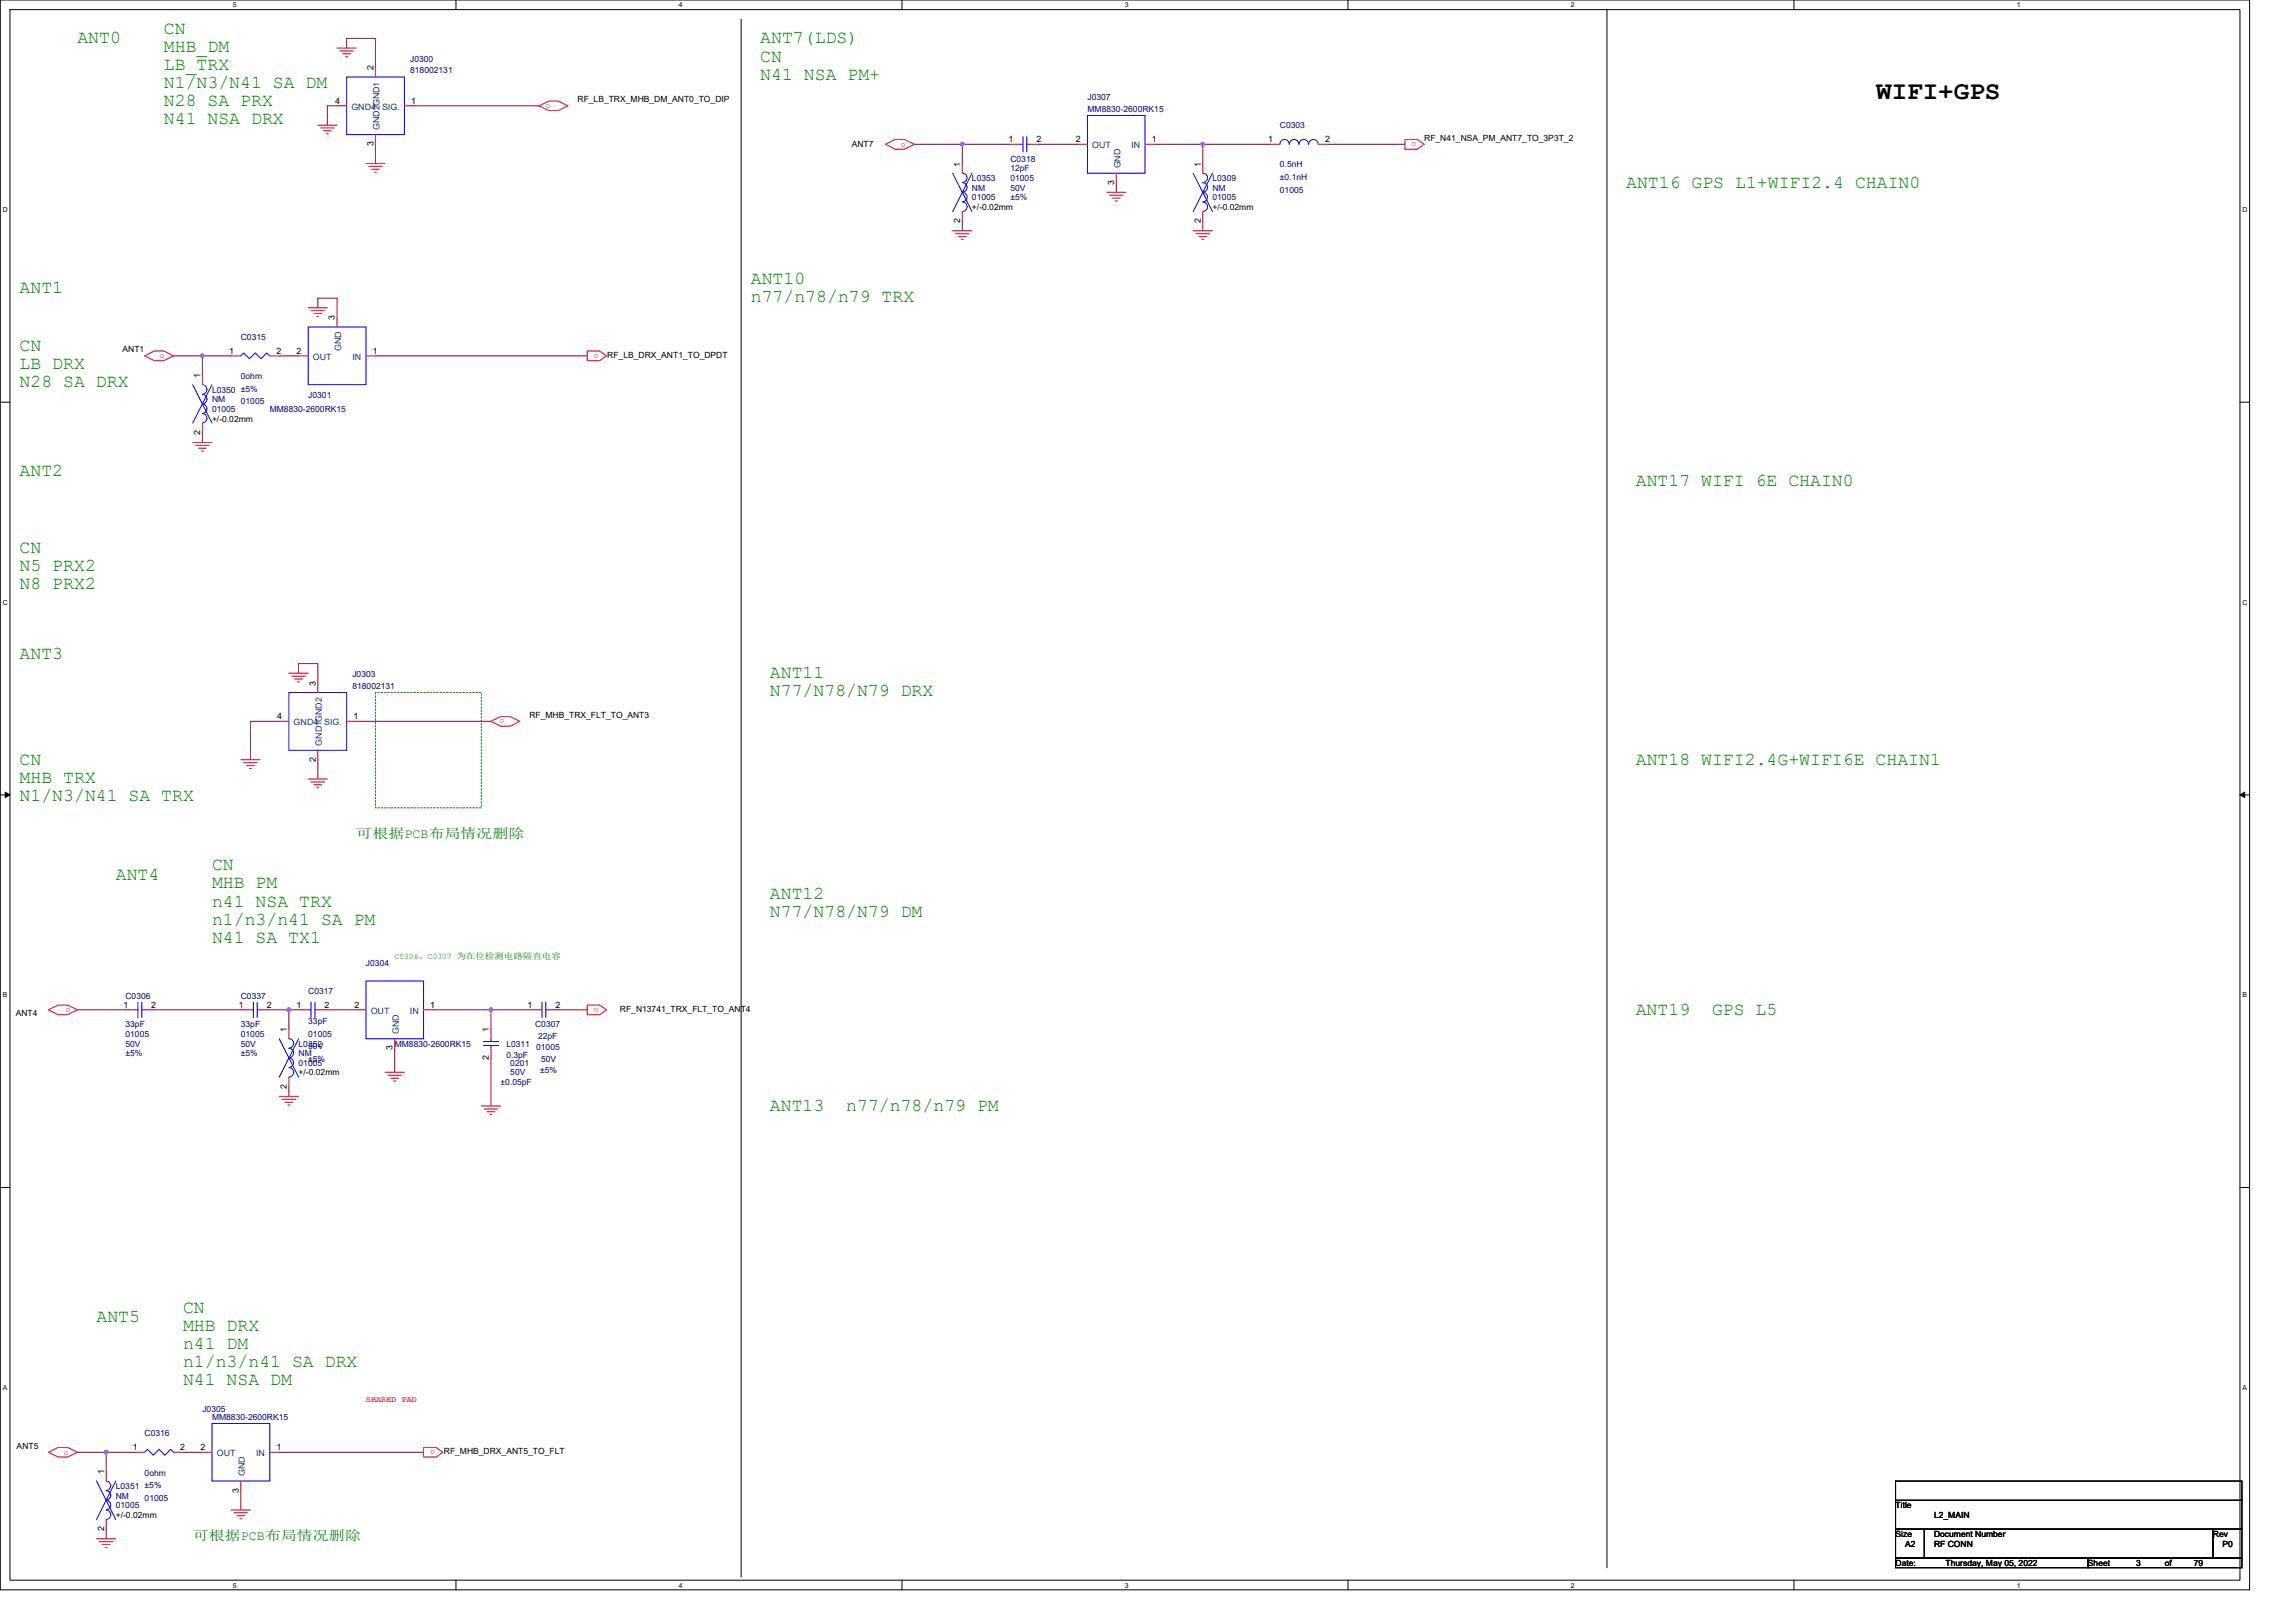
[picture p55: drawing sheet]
<svg xmlns="http://www.w3.org/2000/svg" width="297mm" height="210mm" viewBox="0 0 297 210" stroke-linecap="round" stroke-linejoin="round" font-family="sans-serif">
<defs><g id="words">
<text font-size="3.3" x="242.7" y="12.8">WIFI+GPS</text>
<g font-size="2.3" fill="#008000">
<text x="10" y="5.6">ANT0</text>
<text x="21.2" y="4.4">CN</text>
<text x="98.4" y="5.6">ANT7(LDS)</text>
<text x="21.2" y="6.7">MHB_DM</text>
<text x="21.2" y="9.1">LB_TRX</text>
<text x="21.2" y="11.4">N1/N3/N41 SA DM</text>
<text x="98.4" y="8">CN</text>
<text x="98.4" y="10.3">N41 NSA PM+</text>
<text x="21.2" y="13.8">N28 SA PRX</text>
<text x="21.2" y="16.1">N41 NSA DRX</text>
<text x="210.4" y="24.3">ANT16 GPS L1+WIFI2.4 CHAIN0</text>
<text x="2.5" y="38">ANT1</text>
<text x="97.1" y="36.7">ANT10</text>
<text x="97.1" y="39.1">n77/n78/n79 TRX</text>
<text x="2.5" y="45.4">CN</text>
<text x="2.5" y="47.8">LB DRX</text>
<text x="2.5" y="50.1">N28 SA DRX</text>
<text x="2.5" y="61.6">ANT2</text>
<text x="211.6" y="62.8">ANT17 WIFI 6E CHAIN0</text>
<text x="2.5" y="71.6">CN</text>
<text x="2.5" y="73.9">N5 PRX2</text>
<text x="2.5" y="76.3">N8 PRX2</text>
<text x="2.5" y="85.3">ANT3</text>
<text x="99.6" y="87.7">ANT11</text>
<text x="99.6" y="90.1">N77/N78/N79 DRX</text>
<text x="2.5" y="99">CN</text>
<text x="2.5" y="101.3">MHB TRX</text>
<text x="211.6" y="99">ANT18 WIFI2.4G+WIFI6E CHAIN1</text>
<text x="2.5" y="103.7">N1/N3/N41 SA TRX</text>
<text x="15" y="113.9">ANT4</text>
<text x="27.4" y="112.6">CN</text>
<text x="27.4" y="115">MHB PM</text>
<text x="27.4" y="117.3">n41 NSA TRX</text>
<text x="27.4" y="119.7">n1/n3/n41 SA PM</text>
<text x="99.6" y="116.4">ANT12</text>
<text x="99.6" y="118.7">N77/N78/N79 DM</text>
<text x="27.4" y="122">N41 SA TX1</text>
<text x="211.6" y="131.3">ANT19</text>
<text x="221.5" y="131.3">GPS L5</text>
<text x="99.6" y="143.7">ANT13</text>
<text x="109.5" y="143.7">n77/n78/n79 PM</text>
<text x="12.5" y="171.1">ANT5</text>
<text x="23.7" y="169.9">CN</text>
<text x="23.7" y="172.2">MHB DRX</text>
<text x="23.7" y="174.6">n41 DM</text>
<text x="23.7" y="176.9">n1/n3/n41 SA DRX</text>
<text x="23.7" y="179.3">N41 NSA DM</text>
</g>
<g font-size="1.7" fill="#008000">
<text x="46.1" y="108.4">可可可PCB布布布布删删</text>
<text x="24.9" y="199.3">可可可PCB布布布布删删</text>
</g>
<g font-size="1.1">
<text x="48.3" y="9.1" transform="rotate(-90 48.3 9.1)">2</text>
<text x="43.3" y="13.4">4</text>
<text x="53.2" y="13.4">1</text>
<text x="74.7" y="13.2">RF_LB_TRX_MHB_DM_ANT0_TO_DIP</text>
<text x="48.3" y="18.9" transform="rotate(-90 48.3 18.9)">3</text>
<text x="110.2" y="19.1">ANT7</text>
<text x="124.2" y="21.5" transform="rotate(-90 124.2 21.5)">1</text>
<text x="130.5" y="18.4">1</text>
<text x="134.1" y="18.4">2</text>
<text x="139.2" y="18.4">2</text>
<text x="144.1" y="23.9" transform="rotate(-90 144.1 23.9)">3</text>
<text x="149" y="18.4">1</text>
<text x="155.3" y="21.5" transform="rotate(-90 155.3 21.5)">1</text>
<text x="164.1" y="18.4">1</text>
<text x="171.4" y="18.4">2</text>
<text x="184.3" y="18.2">RF_N41_NSA_PM_ANT7_TO_3P3T_2</text>
<text x="124.2" y="28.9" transform="rotate(-90 124.2 28.9)">2</text>
<text x="125.7" y="27.2">+/-0.02mm</text>
<text x="155.3" y="28.9" transform="rotate(-90 155.3 28.9)">2</text>
<text x="156.9" y="27.2">+/-0.02mm</text>
<text x="43.3" y="41.4" transform="rotate(-90 43.3 41.4)">3</text>
<text x="15.9" y="45.6">ANT1</text>
<text x="29.7" y="45.8">1</text>
<text x="35.8" y="45.8">2</text>
<text x="38.4" y="45.8">2</text>
<text x="48.2" y="45.8">1</text>
<text x="78.6" y="46.3">RF_LB_DRX_ANT1_TO_DPDT</text>
<text x="25.9" y="48.9" transform="rotate(-90 25.9 48.9)">1</text>
<text x="25.9" y="56.3" transform="rotate(-90 25.9 56.3)">2</text>
<text x="27.4" y="54.5">+/-0.02mm</text>
<text x="40.8" y="88.8" transform="rotate(-90 40.8 88.8)">3</text>
<text x="35.9" y="93.1">4</text>
<text x="45.7" y="93.1">1</text>
<text x="68.5" y="92.9">RF_MHB_TRX_FLT_TO_ANT3</text>
<text x="40.8" y="98.6" transform="rotate(-90 40.8 98.6)">2</text>
<text x="2" y="131.4">ANT4</text>
<text x="16" y="130.4">1</text>
<text x="19.6" y="130.4">2</text>
<text x="30.9" y="130.4">1</text>
<text x="34.5" y="130.4">2</text>
<text x="38.4" y="130.4">1</text>
<text x="42" y="130.4">2</text>
<text x="45.8" y="130.4">2</text>
<text x="55.7" y="130.4">1</text>
<text x="68.2" y="130.4">1</text>
<text x="71.9" y="130.4">2</text>
<text x="80.2" y="131">RF_N13741_TRX_FLT_TO_ANT4</text>
<text x="37.1" y="133.6" transform="rotate(-90 37.1 133.6)">1</text>
<text x="50.8" y="135.9" transform="rotate(-90 50.8 135.9)">3</text>
<text x="63.2" y="137.2" transform="rotate(-90 63.2 137.2)">2</text>
<text x="63.2" y="133.6" transform="rotate(-90 63.2 133.6)">1</text>
<text x="37.1" y="140.9" transform="rotate(-90 37.1 140.9)">2</text>
<text x="38.6" y="139.2">+/-0.02mm</text>
<text x="2.2" y="187.5">ANT5</text>
<text x="13.5" y="190.8" transform="rotate(-90 13.5 190.8)">1</text>
<text x="17.2" y="187.7">1</text>
<text x="23.3" y="187.7">2</text>
<text x="25.9" y="187.7">2</text>
<text x="35.8" y="187.7">1</text>
<text x="57.4" y="188.2">RF_MHB_DRX_ANT5_TO_FLT</text>
<text x="15" y="196.4">+/-0.02mm</text>
<text x="30.9" y="193.2" transform="rotate(-90 30.9 193.2)">3</text>
<text x="245.2" y="195.2">Title</text>
<text x="250.2" y="196.4">L2_MAIN</text>
<text x="13.5" y="198.2" transform="rotate(-90 13.5 198.2)">2</text>
<text x="245.2" y="198.9">Size</text>
<text x="245.2" y="202.6">Date:</text>
<text x="246.5" y="200.2">A2</text>
<text x="250.2" y="198.9">Document Number</text>
<text x="250.2" y="200.2">RF CONN</text>
<text x="251.7" y="202.7">Thursday, May 05, 2022</text>
<text x="270.1" y="202.6">Sheet</text>
<text x="276.3" y="202.7">3</text>
<text x="280.1" y="202.7">of</text>
<text x="283.8" y="202.7">79</text>
<text x="286.3" y="198.9">Rev</text>
<text x="287.5" y="200.2">P0</text>
</g>
<g font-size="1.1" fill="#000080">
<text x="53.1" y="8">J0300</text>
<text x="53.1" y="9.5">818002131</text>
<text x="140.7" y="13">J0307</text>
<text x="140.7" y="14.5">MM8830-2600RK15</text>
<text x="165.6" y="16.6">C0303</text>
<text x="125.7" y="23.4">L0353</text>
<text x="130.7" y="20.9">C0318</text>
<text x="130.7" y="22.2">12pF</text>
<text x="130.7" y="23.4">01005</text>
<text x="156.9" y="23.4">L0309</text>
<text x="165.6" y="21.7">0.5nH</text>
<text x="165.6" y="23.3">±0.1nH</text>
<text x="125.7" y="24.7">NM</text>
<text x="125.7" y="25.9">01005</text>
<text x="130.7" y="24.7">50V</text>
<text x="130.7" y="25.9">±5%</text>
<text x="156.9" y="24.7">NM</text>
<text x="156.9" y="25.9">01005</text>
<text x="165.6" y="24.9">01005</text>
<text x="31.2" y="44">C0315</text>
<text x="27.4" y="50.8">L0350 ±5%</text>
<text x="27.4" y="52">NM</text>
<text x="27.4" y="53.3">01005</text>
<text x="31.2" y="49.1">0ohm</text>
<text x="31.2" y="52.3">01005</text>
<text x="34.9" y="53.3">MM8830-2600RK15</text>
<text x="39.9" y="51.5">J0301</text>
<text x="45.6" y="87.7">J0303</text>
<text x="45.6" y="89.1">818002131</text>
<text x="47.3" y="125">J0304</text>
<text x="16.2" y="129.2">C0306</text>
<text x="31.2" y="129.2">C0337</text>
<text x="39.9" y="128.6">C0317</text>
<text x="16.2" y="132.9">33pF</text>
<text x="16.2" y="134.2">01005</text>
<text x="16.2" y="135.4">50V</text>
<text x="16.2" y="136.7">±5%</text>
<text x="31.2" y="132.9">33pF</text>
<text x="31.2" y="134.2">01005</text>
<text x="31.2" y="135.4">50V</text>
<text x="31.2" y="136.7">±5%</text>
<text x="38.6" y="135.4">L0352</text>
<text x="38.6" y="136.7">NM</text>
<text x="38.6" y="137.9">01005</text>
<text x="39.9" y="132.6">33pF</text>
<text x="39.9" y="134.2">01005</text>
<text x="39.9" y="135.8">50V</text>
<text x="39.9" y="137.4">±5%</text>
<text x="51.1" y="135.4">MM8830-2600RK15</text>
<text x="65.5" y="135.4">L0311</text>
<text x="65.5" y="136.9">0.3pF</text>
<text x="66" y="137.9">0201</text>
<text x="69.2" y="132.9">C0307</text>
<text x="69.4" y="135.9">01005</text>
<text x="69.6" y="134.5">22pF</text>
<text x="70" y="137.4">50V</text>
<text x="64.8" y="140.4">±0.05pF</text>
<text x="66" y="139.2">50V</text>
<text x="69.9" y="138.9">±5%</text>
<text x="18.7" y="185.8">C0316</text>
<text x="26.2" y="182.7">J0305</text>
<text x="27.4" y="183.7">MM8830-2600RK15</text>
<text x="18.7" y="190.9">0ohm</text>
<text x="15" y="192.7">L0351 ±5%</text>
<text x="15" y="193.9">NM</text>
<text x="15" y="195.2">01005</text>
<text x="18.7" y="194.2">01005</text>
</g>
<g font-size="1.1" fill="#004080">
<text x="45.5" y="14.2">GND4 SIG.</text>
<text x="49.1" y="16.8" transform="rotate(-90 49.1 16.8)">GND2GND1</text>
<text x="141.3" y="19.2">OUT</text>
<text x="144.9" y="21.8" transform="rotate(-90 144.9 21.8)">GND</text>
<text x="146.4" y="19.2">IN</text>
<text x="40.5" y="46.6">OUT</text>
<text x="44.1" y="45.5" transform="rotate(-90 44.1 45.5)">GND</text>
<text x="45.6" y="46.6">IN</text>
<text x="38" y="93.9">GND4 SIG.</text>
<text x="41.7" y="96.5" transform="rotate(-90 41.7 96.5)">GND1GND2</text>
<text x="48" y="131.2">OUT</text>
<text x="53" y="131.2">IN</text>
<text x="51.6" y="133.8" transform="rotate(-90 51.6 133.8)">GND</text>
<text x="28" y="188.4">OUT</text>
<text x="31.7" y="191.1" transform="rotate(-90 31.7 191.1)">GND</text>
<text x="33.1" y="188.4">IN</text>
</g>
<g font-size="1.1" fill="#f00">
<text x="70.6" y="14">o</text>
<text x="116.5" y="19">o</text>
<text x="183.3" y="18.4" transform="rotate(180 183.3 18.4)">o</text>
<text x="20.7" y="46.3">o</text>
<text x="77.5" y="45.8" transform="rotate(180 77.5 45.8)">o</text>
<text x="65.3" y="93.1" transform="rotate(180 65.3 93.1)">o</text>
<text x="9.1" y="130.4" transform="rotate(180 9.1 130.4)">o</text>
<text x="77.5" y="130.4" transform="rotate(180 77.5 130.4)">o</text>
<text x="8.3" y="188.2">o</text>
<text x="56.3" y="187.6" transform="rotate(180 56.3 187.6)">o</text>
</g>
<text font-size="1.1" fill="#008000" x="51.1" y="124.1">C0306、C0307 为为为为为预为为为预兼</text>
<text font-size="1.1" fill="#ff8000" x="47.3" y="181.4">SHARED PAD</text>
<g font-size=".9">
<text x="30.1" y="1">5</text>
<text x="87.8" y="1">4</text>
<text x="145.5" y="1">3</text>
<text x="203.2" y="1">2</text>
<text x="260.9" y="1">1</text>
<text x=".4" y="27.5">D</text>
<text x="290.1" y="27.5">D</text>
<text x=".4" y="78.3">C</text>
<text x="290.1" y="78.3">C</text>
<text x=".4" y="129.1">B</text>
<text x="290.1" y="129.1">B</text>
<text x=".4" y="179.9">A</text>
<text x="290.1" y="179.9">A</text>
<text x="30.1" y="205.4">5</text>
<text x="87.8" y="205.4">4</text>
<text x="145.5" y="205.4">3</text>
<text x="203.2" y="205.4">2</text>
<text x="260.9" y="205.4">1</text>
</g>
</g></defs>
<path d="M0 0h291v205.7h-291zM1.3 1.2h288.5v203.3h-288.5z" fill="none" stroke="#000" stroke-width=".13"/>
<g fill="#fff">
<path d="M30.1 .1h.5v1h-.5z"/>
<path d="M30.1 204.6h.5v1h-.5z"/>
</g>
<path d="M59 0v1.2M59 204.5v1.2" fill="none" stroke="#000" stroke-width=".13"/>
<g fill="#fff">
<path d="M87.8 .1h.5v1h-.5z"/>
<path d="M87.8 204.6h.5v1h-.5z"/>
</g>
<path d="M116.7 0v1.2M116.7 204.5v1.2" fill="none" stroke="#000" stroke-width=".13"/>
<g fill="#fff">
<path d="M145.5 .1h.5v1h-.5z"/>
<path d="M145.5 204.6h.5v1h-.5z"/>
</g>
<path d="M174.4 0v1.2M174.4 204.5v1.2" fill="none" stroke="#000" stroke-width=".13"/>
<g fill="#fff">
<path d="M203.2 .1h.5v1h-.5z"/>
<path d="M203.2 204.6h.5v1h-.5z"/>
</g>
<path d="M232.1 0v1.2M232.1 204.5v1.2" fill="none" stroke="#000" stroke-width=".13"/>
<g fill="#fff">
<path d="M260.9 .1h.5v1h-.5z"/>
<path d="M260.9 204.6h.5v1h-.5z"/>
<path d="M.4 26.6h.6v1h-.6z"/>
<path d="M290.1 26.6h.6v1h-.6z"/>
<path d="M.4 77.4h.6v1h-.6z"/>
<path d="M290.1 77.4h.6v1h-.6z"/>
</g>
<path d="M0 52h1.3M289.8 52h1.2" fill="none" stroke="#000" stroke-width=".13"/>
<g fill="#fff">
<path d="M.4 128.3h.5v1h-.5z"/>
<path d="M290.1 128.3h.6v1h-.6z"/>
</g>
<path d="M0 102.9h1.3M.7 102.5l.6 .4-.6 .3zM289.8 102.9h1.2M289.8 102.9l.6-.4v.7z" fill="none" stroke="#000" stroke-width=".13"/>
<path d="M.7 102.5l.6 .4-.6 .3zM289.8 102.9l.6-.4v.7z" fill="#000"/>
<g fill="#fff">
<path d="M.4 179.1h.5v1h-.5z"/>
<path d="M290.1 179.1h.6v1h-.6z"/>
</g>
<path d="M95.9 2.5v201.6M207.9 1.2v201.7M0 153.7h1.3M289.8 153.7h1.2M245.2 191.7h44.8v2.5h-44.8zM245.2 194.2h44.8v3.7h-44.8zM245.2 197.9h3.8v3.7h-3.8zM249 197.9h37.3v3.7h-37.3zM286.3 197.9h3.7v3.7h-3.7zM245.2 201.6h24.9v1.3h-24.9zM270.1 201.6h19.9v1.3h-19.9z" fill="none" stroke="#000" stroke-width=".13"/>
<path d="M48.6 89.6h13.7v14.9h-13.7z" fill="none" stroke="#008000" stroke-width=".13" stroke-dasharray=".2 .2"/>
<g fill="none" stroke="#f00" stroke-width=".13">
<path d="M41.1 16.2h2.5M41.5 16.6h1.7M41.9 16.9h1M42.2 17.3h.3M43.6 13.7h1.2M43.6 6.2h2.5M44 6.6h1.7M44.3 7h1.1M44.7 7.3h.3M48.6 8.7v1.3M48.6 17.4v1.3M52.3 13.7h1.3"/>
<path d="M69.7 13.7l1.3-.6h1.2l1.3 .6-1.3 .6h-1.2zM114.6 18.7l1.2-.6h1.2l1.3 .6-1.3 .6h-1.2zM130.7 18.7h1.3M133.2 18.7h1.3M139.4 18.7h1.3M148.1 18.7h1.3M164.3 18.7h1.3M170.6 18.7h1.2M181.8 18.1h1.6l.9 .6-.9 .6h-1.6zM39.9 39.8h2.5M47.3 21.2h2.5M47.7 21.5h1.8"/>
<path d="M48.1 21.9h1M48.5 22.3h.2M123.3 29.9h2.4M123.6 30.2h1.8M124 30.6h1M124.4 31h.2M124.5 21.2v1.2M124.5 27.4v1.2M143.2 24.9h2.5M143.5 25.3h1.8M143.9 25.6h1M144.3 26h.2"/>
<path d="M144.4 22.4v1.2M154.4 29.9h2.5M154.7 30.2h1.8M155.1 30.6h1M155.5 31h.2M155.6 21.2v1.2M155.6 27.4v1.2M18.7 46.1l1.3-.7h1.2l1.3 .7-1.3 .6h-1.2zM24.9 57.3h2.5M25.3 57.6h1.7M25.7 58h1M26.1 58.4h.2"/>
<path d="M26.2 48.5v1.3M26.2 54.8v1.2M29.9 46.1h1.3M34.9 46.1h1.2M38.6 46.1h1.3M40.2 40.2h1.8M40.6 40.6h1M41 41h.2M43.6 41.1v1.2M47.3 46.1h1.3M76 45.4h1.6l.9 .7-.9 .6h-1.6zM31.2 98.3h2.5"/>
<path d="M31.5 98.7h1.8M31.9 99.1h1M32.3 99.4h.2M36.1 93.3h1.3M37.4 87.1h2.5M37.8 87.5h1.7M38.1 87.9h1M38.5 88.2h.3M41.1 97.1v1.2M41.1 88.4v1.2M44.8 93.3h1.3M63.5 93.3l1.3-.6h1.2l1.2 .6-1.2 .7h-1.2z"/>
<path d="M39.9 100.8h2.5M40.2 101.2h1.8M40.6 101.6h1M41 101.9h.2M6.3 130.7l1.2-.6h1.3l1.2 .6-1.2 .6h-1.3zM16.2 130.7h1.3M18.7 130.7h1.3M31.2 130.7h1.2M33.7 130.7h1.2M37.4 133.2v1.2M37.4 139.4v1.3M38.6 130.7h1.3"/>
<path d="M41.1 130.7h1.3M46.1 130.7h1.2M49.8 138.8h2.5M50.2 139.1h1.7M50.6 139.5h1M50.9 139.9h.3M51.1 134.4v1.3M54.8 130.7h1.2M63.5 133.2v1.2M63.5 135.7v1.2M68.5 130.7h1.2M71 130.7h1.2"/>
<path d="M76 130.1h1.6l.9 .6-.9 .6h-1.6zM36.1 141.9h2.5M36.5 142.3h1.7M36.9 142.6h1M37.2 143h.3M62.3 143.1h2.5M62.6 143.5h1.8M63 143.9h1M63.4 144.3h.2M6.3 187.9l1.2-.6h1.3l1.2 .6-1.2 .7h-1.3zM12.5 199.1h2.5M12.9 199.5h1.7"/>
<path d="M13.2 199.9h1M13.7 190.4v1.3M13.7 196.7v1.2M17.5 187.9h1.2M22.5 187.9h1.2M26.2 187.9h1.2M29.9 195.4h2.5M30.3 195.8h1.7M30.7 196.2h1M31 196.5h.3M31.2 191.7v1.2M34.9 187.9h1.2"/>
<path d="M54.8 187.3h1.6l.9 .6-.9 .7h-1.6zM13.6 200.3h.3"/>
</g>
<g fill="none" stroke="#00f" stroke-width=".13">
<path d="M44.8 10h7.5v7.4h-7.5zM132 18.7h.4M132.4 17.7v2M132.8 17.7v2M132.8 18.7h.4M140.7 14.9h7.4v7.5h-7.4zM166.8 18.7a.6 .6 0 0 0-.6-.6 .6 .6 0 0 0-.6 .6M169.3 18.7a.62 .62 0 0 0-.6-.6 .62 .62 0 0 0-.7 .6 .61 .61 0 0 0-.6-.6 .61 .61 0 0 0-.6 .6M170.5 18.7a.61 .61 0 0 0-.6-.6 .61 .61 0 0 0-.6 .6M123.3 22.4l2.4 5M124.5 22.4a.6 .6 0 0 1 .6 .6 .6 .6 0 0 1-.6 .6M124.5 23.6a.61 .61 0 0 1 .6 .7 .61 .61 0 0 1-.6 .6"/>
<path d="M124.5 24.9a.61 .61 0 0 1 .6 .6 .61 .61 0 0 1-.6 .6 .62 .62 0 0 1 .6 .6 .62 .62 0 0 1-.6 .7M125.7 22.4l-2.4 5M154.4 22.4l2.5 5M155.6 22.4a.6 .6 0 0 1 .6 .6 .6 .6 0 0 1-.6 .6M155.6 23.6a.61 .61 0 0 1 .6 .7 .61 .61 0 0 1-.6 .6M155.6 24.9a.61 .61 0 0 1 .6 .6 .61 .61 0 0 1-.6 .6 .62 .62 0 0 1 .6 .6 .62 .62 0 0 1-.6 .7M156.9 22.4l-2.5 5M24.9 49.8l2.5 5M26.2 49.8a.61 .61 0 0 1 .6 .6 .61 .61 0 0 1-.6 .6M26.2 51a.61 .61 0 0 1 .6 .6 .61 .61 0 0 1-.6 .7 .63 .63 0 0 1 .6 .6 .63 .63 0 0 1-.6 .6M26.2 53.5a.6 .6 0 0 1 .6 .6 .6 .6 0 0 1-.6 .6M27.4 49.8l-2.5 5"/>
<path d="M31.2 46.1l.3-.4 .8 .7 .7-.7 .8 .7 .7-.7 .4 .4M39.9 42.3h7.4v7.5h-7.4zM37.4 89.6h7.4v7.5h-7.4zM17.5 130.7h.3M17.8 129.7v2M18.3 129.7v2M18.3 130.7h.4M32.4 130.7h.4M32.8 129.7v2M33.3 129.7v2M33.3 130.7h.4M36.1 134.4l2.5 5"/>
<path d="M37.4 134.4a.6 .6 0 0 1 .6 .6 .6 .6 0 0 1-.6 .6 .62 .62 0 0 1 .6 .7 .62 .62 0 0 1-.6 .6M37.4 136.9a.61 .61 0 0 1 .6 .6 .61 .61 0 0 1-.6 .6M37.4 138.2a.61 .61 0 0 1 .6 .6 .61 .61 0 0 1-.6 .6M38.6 134.4l-2.5 5M39.9 130.7h.3M40.2 129.7v2M40.7 129.7v2M40.7 130.7h.4M47.3 127h7.5v7.4h-7.5zM62.5 134.8h2M62.5 135.3h2M63.5 134.4v.4"/>
<path d="M63.5 135.3v.4M69.7 130.7h.4M70.1 129.7v2M70.6 129.7v2M70.6 130.7h.4M12.5 191.7l2.5 5M13.7 191.7a.61 .61 0 0 1 .6 .6 .61 .61 0 0 1-.6 .6M13.7 192.9a.61 .61 0 0 1 .6 .6 .61 .61 0 0 1-.6 .6 .63 .63 0 0 1 .6 .7 .63 .63 0 0 1-.6 .6M13.7 195.4a.61 .61 0 0 1 .6 .6 .61 .61 0 0 1-.6 .6M15 191.7l-2.5 5M18.7 187.9l.4-.3 .7 .7 .8-.7 .7 .7 .8-.7 .4 .3M27.4 184.2h7.5v7.5h-7.5z"/>
</g>
<path d="M118.3 18.7h6.2M149.4 18.7h6.2M144.4 23.6v1.3M36.1 93.3h-3.7v5M38.6 87.1v-1.2h2.5v2.5M41.1 98.3v2.5M10 130.7h6.2M51.1 135.7v3.1" fill="none" stroke="#800040" stroke-width=".13"/>
<circle cx="155.6" cy="18.7" r=".24" fill="#f0f"/>
<circle cx="155.6" cy="18.7" r=".24" fill="none" stroke="#f0f" stroke-width=".13"/>
<path d="M43.6 13.7h-1.2v2.5M44.8 6.2v-1.2h3.8v3.7M48.6 18.7v2.5M164.3 18.7h-8.7v2.5M155.6 28.6v1.3M56 130.7h7.5M10 187.9h3.7M31.2 192.9v2.5M36.1 187.9h18.7" fill="none" stroke="#800040" stroke-width=".13"/>
<circle cx="63.5" cy="130.7" r=".24" fill="#f0f"/>
<circle cx="63.5" cy="130.7" r=".24" fill="none" stroke="#f0f" stroke-width=".13"/>
<path d="M41.1 39.8v-1.2h2.5v2.5M22.5 46.1h3.7M20 130.7h11.2M63.5 136.9v6.2M68.5 130.7h-5v2.5" fill="none" stroke="#800040" stroke-width=".13"/>
<circle cx="26.2" cy="46" r=".24" fill="#f0f"/>
<circle cx="26.2" cy="46" r=".24" fill="none" stroke="#f0f" stroke-width=".13"/>
<path d="M53.6 13.7h16.1M26.2 56v1.3M29.9 46.1h-3.7v2.4M48.6 46.1h27.4M46.1 93.3h17.4M72.2 130.7h3.8M13.7 187.9v2.5" fill="none" stroke="#800040" stroke-width=".13"/>
<circle cx="13.7" cy="187.9" r=".24" fill="#f0f"/>
<circle cx="13.7" cy="187.9" r=".24" fill="none" stroke="#f0f" stroke-width=".13"/>
<path d="M38.6 130.7h-1.2v2.5M37.4 140.7v1.2M13.7 197.9v1.2M13.7 187.9h3.8" fill="none" stroke="#800040" stroke-width=".13"/>
<circle cx="37.4" cy="130.7" r=".24" fill="#f0f"/>
<circle cx="37.4" cy="130.7" r=".24" fill="none" stroke="#f0f" stroke-width=".13"/>
<path d="M130.7 18.7h-6.2v2.5M124.5 28.6v1.3M42.4 130.7h3.7" fill="none" stroke="#800040" stroke-width=".13"/>
<circle cx="124.5" cy="18.7" r=".24" fill="#f0f"/>
<circle cx="124.5" cy="18.7" r=".24" fill="none" stroke="#f0f" stroke-width=".13"/>
<path d="M134.5 18.7h4.9M171.8 18.7h10M36.1 46.1h2.5M34.9 130.7h2.5M23.7 187.9h2.5" fill="none" stroke="#800040" stroke-width=".13"/>
<circle cx="155.6" cy="18.7" r=".24" fill="#f0f"/>
<circle cx="155.6" cy="18.7" r=".24" fill="none" stroke="#f0f" stroke-width=".13"/>
<circle cx="63.5" cy="130.7" r=".24" fill="#f0f"/>
<circle cx="63.5" cy="130.7" r=".24" fill="none" stroke="#f0f" stroke-width=".13"/>
<circle cx="26.2" cy="46" r=".24" fill="#f0f"/>
<circle cx="26.2" cy="46" r=".24" fill="none" stroke="#f0f" stroke-width=".13"/>
<circle cx="13.7" cy="187.9" r=".24" fill="#f0f"/>
<circle cx="13.7" cy="187.9" r=".24" fill="none" stroke="#f0f" stroke-width=".13"/>
<circle cx="37.4" cy="130.7" r=".24" fill="#f0f"/>
<circle cx="37.4" cy="130.7" r=".24" fill="none" stroke="#f0f" stroke-width=".13"/>
<circle cx="124.5" cy="18.7" r=".24" fill="#f0f"/>
<circle cx="124.5" cy="18.7" r=".24" fill="none" stroke="#f0f" stroke-width=".13"/>
<use href="#words"/>
</svg>
